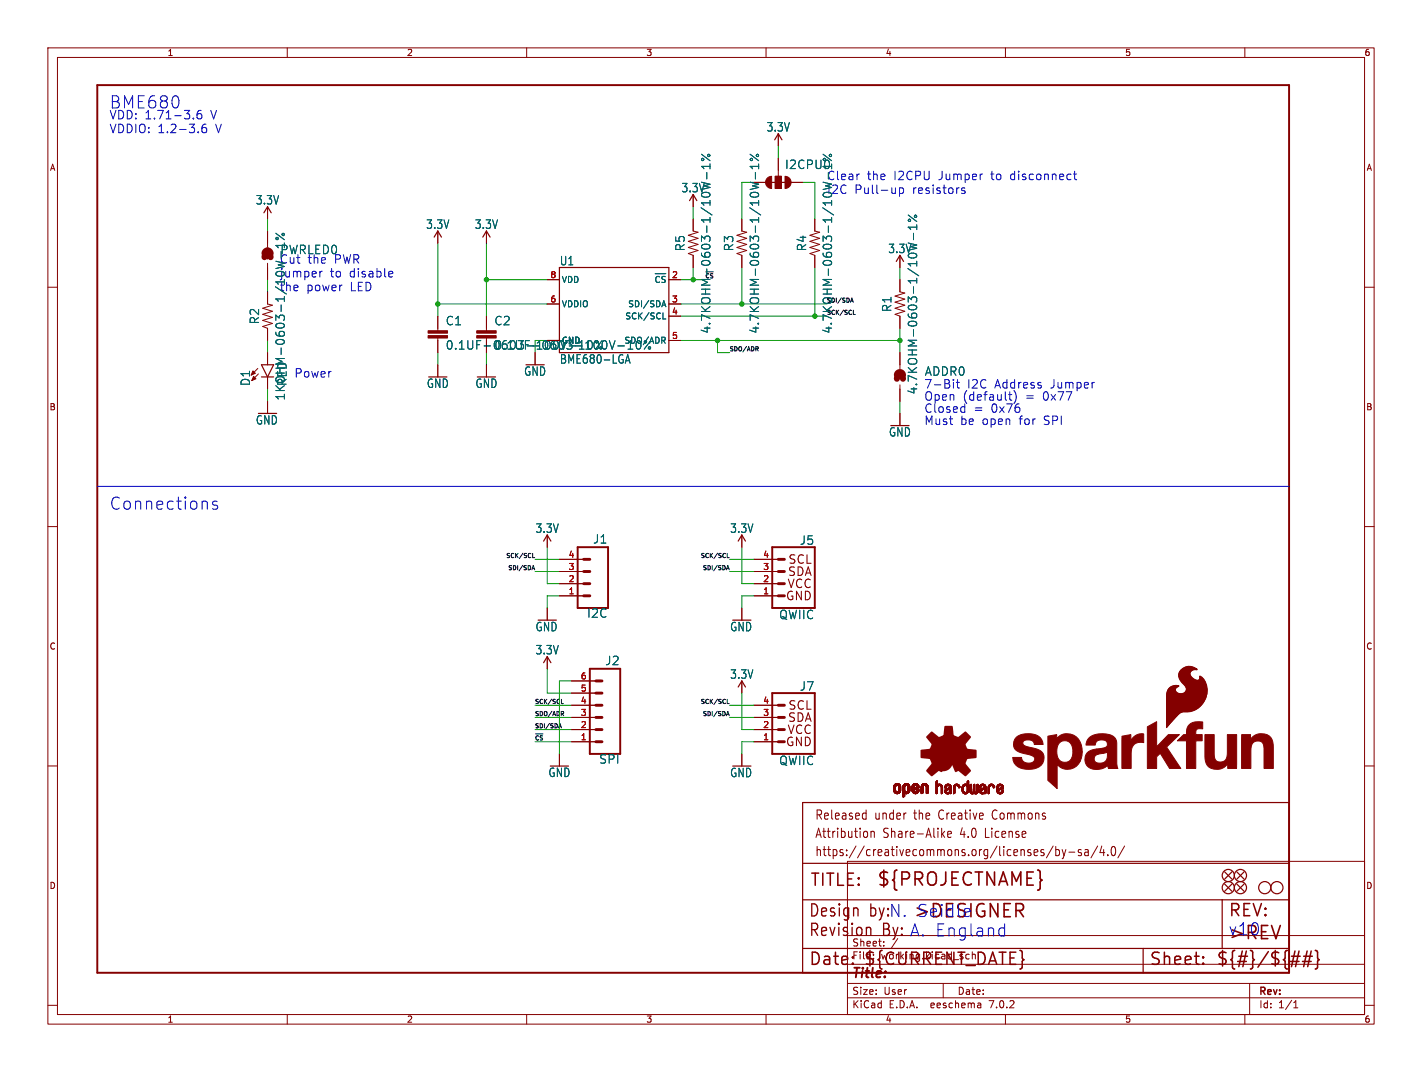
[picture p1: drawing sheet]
<svg xmlns="http://www.w3.org/2000/svg" width="297mm" height="224mm" viewBox="0 0 297 224" stroke-linecap="round" stroke-linejoin="round" font-family="sans-serif">
<defs><g id="words">
<g font-size="3.8" fill="#840000">
<text x="183.1" y="185.4">${PROJECTNAME}</text>
<text x="256.5" y="196.6">&gt;REV</text>
</g>
<g font-size="3.5" fill="#0000c2">
<text x="22.9" y="22.9">BME680</text>
<text x="22.9" y="106.7">Connections</text>
<text x="181.5" y="191.8">by:N. &gt;DESIGNER</text>
<text x="191.4" y="191.8">Seidle</text>
<text x="184.2" y="195.8">By: A. England</text>
<text x="256.5" y="195.6">v10</text>
</g>
<g font-size="3.5" fill="#840000">
<text x="169.2" y="185.4">TITLE:</text>
<text x="168.9" y="191.8">Design</text>
<text x="256.5" y="191.8">REV:</text>
<text x="168.9" y="195.8">Revision</text>
<text x="168.9" y="201.9">Date:</text>
<text x="180.3" y="201.9">${CURRENT_DATE}</text>
<text x="240" y="201.9">Sheet:</text>
<text x="254" y="201.9">${#}/${##}</text>
</g>
<text font-size="2.8" fill="#840000" x="178" y="204.7">Title:</text>
<g font-size="2.7" fill="#840000">
<text x="170.2" y="171.5">Released</text>
<text x="182.6" y="171.5">under</text>
<text x="190.9" y="171.5">the</text>
<text x="196.2" y="171.5">Creative</text>
<text x="207.6" y="171.5">Commons</text>
<text x="170.2" y="175.3">Attribution</text>
<text x="170.2" y="179.1">https://creativecommons.org/licenses/by-sa/4.0/</text>
<text x="184.4" y="175.3">Share-Alike</text>
<text x="200.6" y="175.3">4.0</text>
<text x="205.9" y="175.3">License</text>
</g>
<g font-size="2.5" fill="#0000c2">
<text x="22.9" y="25.1">VDD: 1.71-3.6</text>
<text x="22.9" y="27.9">VDDIO: 1.2-3.6</text>
<text x="43.9" y="25.1">V</text>
<text x="44.9" y="27.9">V</text>
<text x="178.4" y="40.6">Pull-up</text>
<text x="181" y="37.8">the</text>
<text x="186.6" y="37.8">I2CPU</text>
<text x="190.5" y="40.6">resistors</text>
<text x="195.9" y="37.8">Jumper</text>
<text x="206.9" y="37.8">to</text>
<text x="210.9" y="37.8">disconnect</text>
<text x="68.9" y="58.1">to</text>
<text x="72.9" y="58.1">disable</text>
<text x="63.9" y="61">power</text>
<text x="73" y="61">LED</text>
<text x="61.5" y="79">Power</text>
<text x="193" y="83.8">Open</text>
<text x="193" y="81.3">7-Bit</text>
<text x="201" y="83.8">(default)</text>
<text x="202" y="81.3">I2C</text>
<text x="207.7" y="81.3">Address</text>
<text x="214.1" y="83.8">=</text>
<text x="217.7" y="83.8">0x77</text>
<text x="219.3" y="81.3">Jumper</text>
<text x="193" y="86.4">Closed</text>
<text x="193" y="88.9">Must</text>
<text x="200.5" y="88.9">be</text>
<text x="203.3" y="86.4">=</text>
<text x="205" y="88.9">open</text>
<text x="206.9" y="86.4">0x76</text>
<text x="212.8" y="88.9">for</text>
<text x="217.9" y="88.9">SPI</text>
</g>
<g font-size="2.5" fill="#006464">
<text x="160.1" y="27.6">3.3V</text>
<text x="163.9" y="35.5">I2CPU0</text>
<text x="142.3" y="40.3">3.3V</text>
<text x="172.7" y="37.8">Clear</text>
<text x="172.7" y="40.6">I2C</text>
<text x="53.4" y="42.9">3.3V</text>
<text x="89" y="48">3.3V</text>
<text x="99.1" y="48">3.3V</text>
<text x="58.5" y="53.3">PWRLED0</text>
<text x="143.2" y="52.5" transform="rotate(-90 143.2 52.5)">R5</text>
<text x="153.3" y="52.5" transform="rotate(-90 153.3 52.5)">R3</text>
<text x="168.6" y="52.5" transform="rotate(-90 168.6 52.5)">R4</text>
<text x="185.5" y="53">3.3V</text>
<text x="58.4" y="55.2">Cut</text>
<text x="58.4" y="58.1">jumper</text>
<text x="64.2" y="55.2">the</text>
<text x="69.7" y="55.2">PWR</text>
<text x="116.9" y="55.6">U1</text>
<text x="58.4" y="61">the</text>
<text x="186.3" y="65.2" transform="rotate(-90 186.3 65.2)">R1</text>
<text x="54.3" y="67.8" transform="rotate(-90 54.3 67.8)">R2</text>
<text x="93.1" y="68.1">C1</text>
<text x="103.2" y="68.1">C2</text>
<text x="148.6" y="69.7" transform="rotate(-90 148.6 69.7)">4.7KOHM-0603-1/10W-1%</text>
<text x="158.7" y="69.7" transform="rotate(-90 158.7 69.7)">4.7KOHM-0603-1/10W-1%</text>
<text x="174" y="69.7" transform="rotate(-90 174 69.7)">4.7KOHM-0603-1/10W-1%</text>
<text x="93.1" y="73.2">0.1UF-0603-100V-10%</text>
<text x="116.9" y="76.1">BME680-LGA</text>
<text x="52.4" y="80.7" transform="rotate(-90 52.4 80.7)">D1</text>
<text x="59.7" y="83.7" transform="rotate(-90 59.7 83.7)">1KOHM-0603-1/10W-1%</text>
<text x="60" y="80.7" transform="rotate(-90 60 80.7)">RED</text>
<text x="89.1" y="81.2">GND</text>
<text x="99.3" y="81.2">GND</text>
<text x="109.4" y="78.7">GND</text>
<text x="191.7" y="82.4" transform="rotate(-90 191.7 82.4)">4.7KOHM-0603-1/10W-1%</text>
<text x="193.1" y="78.7">ADDR0</text>
<text x="53.4" y="88.9">GND</text>
<text x="185.6" y="91.4">GND</text>
<text x="111.8" y="111.5">3.3V</text>
<text x="123.8" y="113.7">J1</text>
<text x="152.5" y="111.5">3.3V</text>
<text x="167" y="114">J5</text>
<text x="122.6" y="129.2">I2C</text>
<text x="162.7" y="129.5">QWIIC</text>
<text x="111.8" y="132">GND</text>
<text x="111.8" y="136.9">3.3V</text>
<text x="152.4" y="132">GND</text>
<text x="126.4" y="139.1">J2</text>
<text x="152.5" y="141.9">3.3V</text>
<text x="167" y="144.4">J7</text>
<text x="125.1" y="159.7">SPI</text>
<text x="162.7" y="160">QWIIC</text>
<text x="114.5" y="162.5">GND</text>
<text x="152.4" y="162.5">GND</text>
</g>
<g font-size="2.5" fill="#840000">
<text x="103.2" y="73.2">0.1UF-0603-100V-10%</text>
<text x="164.6" y="118">SCL</text>
<text x="164.1" y="125.6">GND</text>
<text x="164.4" y="123.1">VCC</text>
<text x="164.5" y="120.5">SDA</text>
<text x="164.6" y="148.5">SCL</text>
<text x="164.4" y="153.6">VCC</text>
<text x="164.5" y="151">SDA</text>
<text x="164.1" y="156.1">GND</text>
</g>
<g font-size="2.1" fill="#840000">
<text x="178" y="197.9">Sheet:</text>
<text x="186.2" y="197.9">/</text>
<text x="178" y="200.6">File:</text>
<text x="184" y="200.6">working.kicad_sch</text>
<text x="178" y="208">Size:</text>
<text x="184.6" y="208">User</text>
<text x="200" y="208">Date:</text>
<text x="263" y="208.2">Rev:</text>
<text x="178" y="210.8">KiCad</text>
<text x="185.7" y="210.8">E.D.A.</text>
<text x="194.4" y="210.8">eeschema</text>
<text x="206.7" y="210.8">7.0.2</text>
<text x="263" y="210.8">Id:</text>
<text x="267" y="210.8">1/1</text>
</g>
<g font-size="1.8" fill="#840000">
<text x="35" y="11.8">1</text>
<text x="85" y="11.8">2</text>
<text x="135" y="11.8">3</text>
<text x="185" y="11.8">4</text>
<text x="235" y="11.8">5</text>
<text x="285" y="11.8">6</text>
<text x="10.4" y="35.8">A</text>
<text x="285.4" y="35.8">A</text>
<text x="10.3" y="85.8">B</text>
<text x="285.3" y="85.8">B</text>
<text x="10.3" y="135.8">C</text>
<text x="285.3" y="135.8">C</text>
<text x="10.3" y="185.8">D</text>
<text x="285.3" y="185.8">D</text>
<text x="35" y="213.8">1</text>
<text x="85" y="213.8">2</text>
<text x="135" y="213.8">3</text>
<text x="185" y="213.8">4</text>
<text x="235" y="213.8">5</text>
<text x="285" y="213.8">6</text>
</g>
<g font-size="1.8" fill="#a90000">
<text x="114.9" y="58.2">8</text>
<text x="140.3" y="58.2">2</text>
<text x="114.9" y="63.2">6</text>
<text x="140.3" y="63.2">3</text>
<text x="140.3" y="65.8">4</text>
<text x="140.3" y="70.9">5</text>
<text x="118.7" y="119.1">3</text>
<text x="118.7" y="116.6">4</text>
<text x="159.4" y="119.1">3</text>
<text x="159.4" y="116.6">4</text>
<text x="118.7" y="124.2">1</text>
<text x="118.7" y="121.7">2</text>
<text x="159.4" y="124.2">1</text>
<text x="159.4" y="121.7">2</text>
<text x="121.3" y="142">6</text>
<text x="121.3" y="149.6">3</text>
<text x="121.3" y="147.1">4</text>
<text x="121.3" y="144.5">5</text>
<text x="159.4" y="149.6">3</text>
<text x="159.4" y="147.1">4</text>
<text x="121.3" y="154.7">1</text>
<text x="121.3" y="152.1">2</text>
<text x="159.4" y="154.7">1</text>
<text x="159.4" y="152.1">2</text>
</g>
<g font-size="1.8" fill="#006464">
<text x="117.3" y="59.2">VDD</text>
<text x="136.6" y="59.9">~{CS}</text>
<text x="117.3" y="64.3">VDDIO</text>
<text x="131.1" y="64.3">SDI/SDA</text>
<text x="117.3" y="71.9">GND</text>
<text x="130.3" y="71.9">SDO/ADR</text>
<text x="130.5" y="66.9">SCK/SCL</text>
</g>
<g font-size="1.2" fill="#0f0f0f">
<text x="147.3" y="58.2">~{CS}</text>
<text x="172.7" y="65.8">SCK/SCL</text>
<text x="152.4" y="73.4">SDO/ADR</text>
<text x="105.5" y="116.6">SCK/SCL</text>
<text x="106" y="119.1">SDI/SDA</text>
<text x="146.2" y="116.6">SCK/SCL</text>
<text x="146.6" y="119.1">SDI/SDA</text>
<text x="111.8" y="149.6">SDO/ADR</text>
<text x="111.8" y="147.1">SCK/SCL</text>
<text x="146.2" y="147.1">SCK/SCL</text>
<text x="146.6" y="149.6">SDI/SDA</text>
<text x="111.8" y="154.7">~{CS}</text>
<text x="111.8" y="152.2">SDI/SDA</text>
</g>
<text font-size="1.2" fill="#006464" x="172.7" y="63.3">SDI/SDA</text>
</g></defs>
<g fill="none" stroke="#840000" stroke-width=".21">
<path d="M10 10h277v203.9h-277zM12 12h273v199.9h-273zM60 10v2M110 10v2M160 10v2M210 10v2M260 10v2M157.5 38.1h2.5M161.9 36.8h1.3v2.6h-1.3zM162.6 27.9v2.6M162.6 33v3.8M165.1 38.1h2.5"/>
<path d="M10 60h2M55.9 43.2v2.5M55.9 48.3v3.4M55.9 55v3.4M91.4 48.3v2.5M101.6 48.3v2.5M114.3 58.4h2.5M139.7 58.4h2.5M144.8 45.7v2.6l1 .2-2 .6 2 .7-2 .6 2 .7-2 .6 2 .6-2 .7 1 .3v2.6M144.8 40.6v2.6M154.9 45.7v2.6l1.1 .2-2.1 .6 2.1 .7-2.1 .6 2.1 .7-2.1 .6 2.1 .6-2.1 .7 1 .3v2.6M170.2 45.7v2.6l1 .2-2 .6 2 .7-2 .6 2 .7-2 .6 2 .6-2 .7 1 .3v2.6"/>
<path d="M188 53.3v2.6M188 58.4v2.6l1 .2-2.1 .6 2.1 .7-2.1 .6 2.1 .7-2.1 .6 2.1 .6-2.1 .7 1.1 .3v2.6M285 60h2M53.8 77l-1.3 1.4M54 78.1l-1.4 1.4M55.9 61v2.5l1 .3-2 .6 2 .6-2 .7 2 .6-2 .6 2 .7-2 .6 1 .4v2.5M55.9 73.7v2.5M55.9 78.7v2.6M91.4 66v3.1M91.4 70.6v3.1M91.4 76.2v2.5M101.6 66v3.1"/>
<path d="M101.6 76.2v2.5M111.8 73.7v2.5M114.3 63.5h2.5M139.7 63.5h2.5M139.7 66h2.5M139.7 71.1h2.5M188 73.7v3.4M55.9 83.8v2.6M188 80.4v3.4M188 86.4v2.5M10 110h2M114.3 111.8v2.5"/>
<path d="M116.8 119.4h5.1M116.8 116.8h5.1M154.9 111.8v2.5M157.5 119.4h5.1M157.5 116.8h5.1M285 110h2M114.3 127v2.5M114.3 137.2v2.5M116.8 124.5h5.1M116.8 121.9h5.1M154.9 127v2.5M157.5 124.5h5.1"/>
<path d="M157.5 121.9h5.1M10 160h2M116.8 157.5v2.5M119.4 154.9h5.1M119.4 152.4h5.1M119.4 149.9h5.1M119.4 147.3h5.1M119.4 144.8h5.1M119.4 142.2h5.1M154.9 142.2v2.6M154.9 157.5v2.5M157.5 154.9h5.1"/>
<path d="M157.5 152.4h5.1M157.5 149.9h5.1M157.5 147.3h5.1M285 160h2M177 179.9h108v32h-108zM180.4 169.8l.5 .1M180.9 169.2v1.9M180.9 171l-.5 .1M181.9 173.6v1.3M181.9 173.8l.2-.2 .4 .1 .1 1.2M196.8 174.2l.5 .7M197.3 173.6l-.6 .8"/>
<path d="M197.9 174.3l.8-.2-.1-.4-.4-.1-.3 .3 .1 .9h.6M220 176.7l-1.4 2.5M220.5 176.8v1.9M220.5 177.5h.5l.3 .3-.2 .8h-.6M221.8 177.5l.4 1.2M222.2 178.7l-.1 .5-.3 .2M222.6 177.5l-.4 1.2M223.2 178h1.3M225.8 177.5h-.4l-.2 .2 .1 .3 .5 .2v.4h-.6M226.6 177.5h.6l.1 1.2M227.3 177.9l-.5 .1a.4 .4 0 0 0-.3 .4 .4 .4 0 0 0 .3 .3l.5-.1M229.3 176.7l-1.4 2.5"/>
<path d="M230.1 176.7l-.4 1.4h1M230.5 177.5v1.2M231.4 178.6v.1M232.3 176.9l.3-.1a1.34 1.34 0 0 1 0 1.9h-.1a1.44 1.44 0 0 1-.2-1.8zM234.9 176.7l-1.4 2.5M177 195.4h108M10 210h2M60 211.9v2M110 211.9v2M160 211.9v2M177 208.4h108M177 205.4h108"/>
<path d="M177 201.4h108M197 205.4v3M204.6 209.5l.3 .2v.8M204.9 210.4l-.5 .1M204.9 209.9h-.5M210 211.9v2M260 211.9v2M261 205.4v6.5M270.2 210.5h.9M270.2 209.4l.4-.4v1.5M285 210h2"/>
</g>
<g fill="none" stroke="#006464" stroke-width=".21">
<path d="M146.5 38.1l1.8 .4-1.3 .3 1.3 .4-1.8 .4M146.5 32.2l1.8 1.4M147.6 36v1.4M148.3 34.2v1.1M148.3 34.8h-1.8l.5 .5M156.7 38.1l1.8 .4-1.3 .3 1.3 .4-1.8 .4M156.7 32.2l1.8 1.4M157.8 36v1.4M158.5 34.8h-1.8l.5 .5M158.5 34.2v1.1M171.9 34.8h1.8M171.9 38.1l1.8 .4"/>
<path d="M171.9 32.2l1.8 1.4M173.7 39.2l-1.8 .4M173.7 34.2v1.1M57.6 54.6l1.8 .4M57.6 48.7l1.8 1.4M59.4 51.3h-1.8l.3 .1M136.8 57.2h2.3M137.7 57.9l-.3-.2-.4 .3M139 57.8l-.5-.1-.3 .3M189.7 50.8l1.8 .4-1.3 .3 1.3 .4-1.8 .4M189.7 44.9l1.8 1.4M190.8 48.7v1.4"/>
<path d="M191.5 46.9v1.1M191.5 47.5h-1.8l.5 .5M129 72.3h1.4M130.6 75.9l.5-1.8 .5 1.8M130.7 75.4h.8M131.2 72.9h1M131.7 71.2v1.7M132.9 72.6l.4 .3h.3l.2-.3M135.5 72.5l-.1 .2 .3 .2 .2-.2-.1-.2M135.9 71.2l-1.3 1.7M138.3 63.7h.6M138.5 66.6h.6"/>
<path d="M138.5 71.1l.4 .6M138.6 62.8l.5 1.3M138.9 70.6v.4"/>
<circle cx="146.8" cy="33.3" r=".25"/>
<circle cx="148" cy="32.5" r=".25"/>
<circle cx="156.9" cy="33.3" r=".25"/>
<circle cx="158.2" cy="32.5" r=".25"/>
<circle cx="173.4" cy="32.5" r=".25"/>
<circle cx="57.9" cy="49.8" r=".25"/>
<circle cx="59.1" cy="49" r=".25"/>
<circle cx="190" cy="46" r=".25"/>
<circle cx="191.2" cy="45.2" r=".25"/>
</g>
<g fill="none" stroke="#840000" stroke-width=".25">
<path d="M160.8 38.1h3.8M161.8 29.2l.8-1.3 .7 1.3M55.1 44.5l.8-1.3 .7 1.3M55.9 52.3v1.8M90.7 49.5l.7-1.2 .8 1.2M100.8 49.5l.8-1.2 .8 1.2M116.8 55.9h22.9v17.8h-22.9zM144 41.9l.8-1.3 .7 1.3M187.2 54.6l.8-1.3 .7 1.3M54.6 78.7h2.5M54.6 76.2h2.5l-1.2 2.5zM113.5 113l.8-1.2 .8 1.2"/>
<path d="M154.2 113l.7-1.2 .8 1.2M113.5 138.4l.8-1.2 .8 1.2M154.2 143.5l.7-1.3 .8 1.3M167.6 198.1h101.6v-30.5h-101.6v35.6h101.6M167.6 180.3h101.6M167.6 188h101.6M238.8 198.1v5.1M255.3 188v10.1M255.8 184.7l1.5 1.5M255.8 182.1l1.5 1.5M257.3 184.7l-1.5 1.5M257.3 182.1l-1.5 1.5"/>
<path d="M258.3 184.7l1.5 1.5M258.3 182.1l1.5 1.5M259.8 182.1l-1.5 1.5M259.8 184.7l-1.5 1.5"/>
<circle cx="256.5" cy="182.9" r="1.27"/>
<circle cx="256.5" cy="185.4" r="1.27"/>
<circle cx="259.1" cy="185.4" r="1.27"/>
<circle cx="259.1" cy="182.9" r="1.27"/>
<circle cx="264.2" cy="185.4" r="1.27"/>
<circle cx="266.7" cy="185.4" r="1.27"/>
</g>
<path d="M55.2 53.7l.2-.4 .5-.2 .4 .2 .2 .4M55.2 53l.2-.5 .5-.2 .4 .2 .2 .5M187.3 79.1l.2-.4 .5-.2 .4 .2 .2 .4M187.3 78.4l.2-.5 .5-.2 .4 .2 .2 .5" fill="none" stroke="#840000" stroke-width="1.3"/>
<g fill="#840000" stroke="#840000" stroke-width=".21">
<path d="M52.8 77.5l.5 .5-.8 .4z"/>
<path d="M53 78.6l.5 .5-.9 .4z"/>
<path d="M186.7 165.1h.3z"/>
<path d="M186.7 165l.3 .1z"/>
<path d="M186.7 165h.3z"/>
<path d="M186.7 164.9l.3 .1z"/>
<path d="M186.7 164.9h.3z"/>
<path d="M186.7 164.8l.3 .1z"/>
<path d="M186.7 164.8h.3z"/>
<path d="M186.7 164.7l.3 .1z"/>
<path d="M186.7 164.7h.3z"/>
<path d="M186.7 164.6l.3 .1z"/>
<path d="M186.7 164.6h.3z"/>
<path d="M186.7 164.5l.3 .1z"/>
<path d="M186.7 164.5h.3z"/>
<path d="M186.7 164.4l.3 .1z"/>
<path d="M186.7 164.4h.3z"/>
<path d="M186.7 164.3l.3 .1z"/>
<path d="M186.7 165.2h.4z"/>
<path d="M186.7 165.1l.4 .1z"/>
<path d="M186.7 165.1h.4z"/>
<path d="M186.7 164.3h.4z"/>
<path d="M186.7 165.3h.4z"/>
<path d="M186.7 165.2l.4 .1z"/>
<path d="M186.7 164.2l.4 .1z"/>
<path d="M186.7 164.2h.4z"/>
<path d="M186.7 165.3h.5z"/>
<path d="M186.7 164.1l.5 .1z"/>
<path d="M186.7 164.1h.5z"/>
<path d="M186.7 165.4h.6z"/>
<path d="M186.7 165.3l.5 .1z"/>
<path d="M186.7 164.1h.6z"/>
<path d="M186.7 165.4h1.3z"/>
<path d="M186.7 164l1.3 .1z"/>
<path d="M186.8 165.4h1.2z"/>
<path d="M186.8 164h1.2z"/>
<path d="M186.8 165.5h1.2z"/>
<path d="M186.8 165.4l1.2 .1z"/>
<path d="M186.8 163.9l1.2 .1z"/>
<path d="M186.8 163.9h1.2z"/>
<path d="M186.8 165.5l1.2 .1z"/>
<path d="M186.8 165.6h1.1z"/>
<path d="M186.8 163.9h1.1z"/>
<path d="M186.9 165.6h1z"/>
<path d="M186.9 163.9h1z"/>
<path d="M186.9 163.8l1 .1z"/>
<path d="M186.9 163.8h1z"/>
<path d="M186.9 165.6l1 .1z"/>
<path d="M187 165.7h.8z"/>
<path d="M187 163.8h.8z"/>
<path d="M187 163.7l.8 .1z"/>
<path d="M187 163.7h.7z"/>
<path d="M187.1 165.7h.6z"/>
<path d="M187.1 163.7h.6z"/>
<path d="M187.1 165.7l.5 .1z"/>
<path d="M187.1 163.7h.5z"/>
<path d="M187.2 163.7h.4z"/>
<path d="M187.2 165.8h.4z"/>
<path d="M187.2 163.7h.3z"/>
<path d="M187.3 165.8h.2z"/>
<path d="M187.3 163.7h.2z"/>
<path d="M187.4 164.1h.6z"/>
<path d="M187.5 165.4h.5z"/>
<path d="M187.5 164.1h.5z"/>
<path d="M187.5 165.4h.6z"/>
<path d="M187.5 164.1h.6z"/>
<path d="M187.5 165.3l.6 .1z"/>
<path d="M187.6 164.1h.5z"/>
<path d="M187.6 165.3h.5z"/>
<path d="M187.6 164.1l.5 .1z"/>
<path d="M187.6 164.2h.5z"/>
<path d="M187.7 164.2h.4z"/>
<path d="M187.7 165.2l.4 .1z"/>
<path d="M187.7 165.2h.4z"/>
<path d="M187.7 164.3h.4z"/>
<path d="M187.7 164.2l.4 .1z"/>
<path d="M187.7 165.1l.4 .1z"/>
<path d="M187.7 165.1h.4z"/>
<path d="M187.7 165l.4 .1z"/>
<path d="M187.7 165h.4z"/>
<path d="M187.7 164.9l.4 .1z"/>
<path d="M187.7 164.9h.4z"/>
<path d="M187.7 164.8l.4 .1z"/>
<path d="M187.7 164.8h.4z"/>
<path d="M187.7 164.7l.4 .1z"/>
<path d="M187.7 164.7h.4z"/>
<path d="M187.7 164.6l.4 .1z"/>
<path d="M187.7 164.6h.4z"/>
<path d="M187.7 164.5l.4 .1z"/>
<path d="M187.7 164.5h.4z"/>
<path d="M187.7 164.4l.4 .1z"/>
<path d="M187.7 164.4h.4z"/>
<path d="M187.7 164.3l.4 .1z"/>
<path d="M188.6 166.4h.2z"/>
<path d="M188.6 166.4h.3z"/>
<path d="M188.6 166.3l.3 .1z"/>
<path d="M188.6 166.3h.4z"/>
<path d="M188.6 166.2l.4 .1z"/>
<path d="M188.6 166.2h.4z"/>
<path d="M188.6 166.1l.4 .1z"/>
<path d="M188.6 166.1h.4z"/>
<path d="M188.6 166l.4 .1z"/>
<path d="M188.6 166h.4z"/>
<path d="M188.6 165.9l.4 .1z"/>
<path d="M188.6 165.9h.4z"/>
<path d="M188.6 165.8l.4 .1z"/>
<path d="M188.6 165.8h.4z"/>
<path d="M188.6 165.7l.4 .1z"/>
<path d="M188.6 165.7h1z"/>
<path d="M188.6 165.7h1.1z"/>
<path d="M188.6 165.6l1.2 .1z"/>
<path d="M188.6 165.6h1.2z"/>
<path d="M188.6 165.6h1.3z"/>
<path d="M188.6 165.5l1.3 .1z"/>
<path d="M188.6 165.5h1.3z"/>
<path d="M188.6 165.4l1.3 .1z"/>
<path d="M188.6 165.4h1.3z"/>
<path d="M188.6 165.4h1.4z"/>
<path d="M188.6 165.4h.6z"/>
<path d="M188.6 165.3l.5 .1z"/>
<path d="M188.6 165.3h.5z"/>
<path d="M188.6 165.3h.4z"/>
<path d="M188.6 165.2l.4 .1z"/>
<path d="M188.6 165.2h.4z"/>
<path d="M188.6 165.1l.4 .1z"/>
<path d="M188.6 165.1h.4z"/>
<path d="M188.6 165l.4 .1z"/>
<path d="M188.6 165h.4z"/>
<path d="M188.6 164.9l.4 .1z"/>
<path d="M188.6 164.9h.4z"/>
<path d="M188.6 164.8l.4 .1z"/>
<path d="M188.6 164.8h.4z"/>
<path d="M188.6 164.7l.4 .1z"/>
<path d="M188.6 164.7h.4z"/>
<path d="M188.6 164.6l.4 .1z"/>
<path d="M188.6 164.6h.4z"/>
<path d="M188.6 164.5l.4 .1z"/>
<path d="M188.6 164.5h.4z"/>
<path d="M188.6 164.4l.4 .1z"/>
<path d="M188.6 164.4h.4z"/>
<path d="M188.6 164.3l.4 .1z"/>
<path d="M188.6 164.3h.4z"/>
<path d="M188.6 164.2l.4 .1z"/>
<path d="M188.6 166.5h.1z"/>
<path d="M188.6 166.4l.2 .1z"/>
<path d="M188.6 164.2h.4z"/>
<path d="M188.6 164.2h.5z"/>
<path d="M188.6 164.1l.5 .1z"/>
<path d="M188.6 164.1h.5z"/>
<path d="M188.6 164.1h.6z"/>
<path d="M188.7 164.1h.5z"/>
<path d="M188.7 164l1.3 .1z"/>
<path d="M188.7 164h1.2z"/>
<path d="M188.7 163.9l1.2 .1z"/>
<path d="M188.7 163.9h1.2z"/>
<path d="M188.7 163.9h1.1z"/>
<path d="M188.8 163.9h1z"/>
<path d="M188.8 163.8l1 .1z"/>
<path d="M188.8 163.8h1z"/>
<path d="M188.9 163.8h.9z"/>
<path d="M188.9 163.8h.8z"/>
<path d="M188.9 163.7l.8 .1z"/>
<path d="M189 163.7h.6z"/>
<path d="M189 165.7l.6 .1z"/>
<path d="M189.1 163.7h.5z"/>
<path d="M189.1 165.8h.4z"/>
<path d="M189.1 163.7h.4z"/>
<path d="M189.2 165.8h.2z"/>
<path d="M189.2 163.7h.2z"/>
<path d="M189.4 164.1h.6z"/>
<path d="M189.4 165.4h.6z"/>
<path d="M189.5 165.4h.5z"/>
<path d="M189.5 164.1h.5z"/>
<path d="M189.5 165.3l.5 .1z"/>
<path d="M189.5 165.3h.5z"/>
<path d="M189.5 164.1l.5 .1z"/>
<path d="M189.6 165.3h.4z"/>
<path d="M189.6 164.2h.4z"/>
<path d="M189.6 165.2l.4 .1z"/>
<path d="M189.6 165.2h.4z"/>
<path d="M189.6 164.3h.4z"/>
<path d="M189.6 164.2l.4 .1z"/>
<path d="M189.6 165.1l.4 .1z"/>
<path d="M189.6 165.1h.4z"/>
<path d="M189.6 164.4h.4z"/>
<path d="M189.6 164.3l.4 .1z"/>
<path d="M189.7 165.1h.3z"/>
<path d="M189.7 165l.3 .1z"/>
<path d="M189.7 165h.3z"/>
<path d="M189.7 164.9l.3 .1z"/>
<path d="M189.7 164.9h.3z"/>
<path d="M189.7 164.8l.3 .1z"/>
<path d="M189.7 164.8h.3z"/>
<path d="M189.7 164.7l.3 .1z"/>
<path d="M189.7 164.7h.3z"/>
<path d="M189.7 164.6l.3 .1z"/>
<path d="M189.7 164.6h.3z"/>
<path d="M189.7 164.5l.3 .1z"/>
<path d="M189.7 164.5h.3z"/>
<path d="M189.7 164.4l.3 .1z"/>
<path d="M189.7 164.4h.3z"/>
<path d="M190.5 165.2h.4z"/>
<path d="M190.5 165.1l.4 .1z"/>
<path d="M190.5 165.1h.4z"/>
<path d="M190.5 165l.5 .1z"/>
<path d="M190.5 165h.5z"/>
<path d="M190.5 165h.6z"/>
<path d="M190.5 165h.7z"/>
<path d="M190.5 164.9l.7 .1z"/>
<path d="M190.5 164.9h.7z"/>
<path d="M190.5 164.9h.8z"/>
<path d="M190.5 164.9h.9z"/>
<path d="M190.5 164.8l.9 .1z"/>
<path d="M190.5 164.8h.9z"/>
<path d="M190.5 164.8h1z"/>
<path d="M190.5 164.8h1.1z"/>
<path d="M190.5 164.7l1.1 .1z"/>
<path d="M190.5 164.7h1.1z"/>
<path d="M190.5 164.7h1.2z"/>
<path d="M190.5 164.7h1.3z"/>
<path d="M190.5 164.6l1.3 .1z"/>
<path d="M190.5 164.6h1.4z"/>
<path d="M190.5 164.6h.4z"/>
<path d="M190.5 164.5l.4 .1z"/>
<path d="M190.5 164.5h.3z"/>
<path d="M190.5 164.4l.3 .1z"/>
<path d="M190.5 164.4h.3z"/>
<path d="M190.5 164.4h.4z"/>
<path d="M190.5 164.3l.4 .1z"/>
<path d="M190.5 164.3h.4z"/>
<path d="M190.5 164.2l.4 .1z"/>
<path d="M190.5 165.3h.5z"/>
<path d="M190.5 165.3h.4z"/>
<path d="M190.5 165.2l.4 .1z"/>
<path d="M190.5 164.2h.4z"/>
<path d="M190.5 164.2h.5z"/>
<path d="M190.5 164.1l.5 .1z"/>
<path d="M190.5 164.1h.5z"/>
<path d="M190.5 165.3l.6 .1z"/>
<path d="M190.5 164.1h.6z"/>
<path d="M190.5 165.4h.6z"/>
<path d="M190.6 165.4h.5z"/>
<path d="M190.6 164.1h.5z"/>
<path d="M190.6 165.4h1.3z"/>
<path d="M190.6 164.1h.6z"/>
<path d="M190.6 165.4h1.2z"/>
<path d="M190.6 164l1.3 .1z"/>
<path d="M190.6 164h1.3z"/>
<path d="M190.6 165.5h1.2z"/>
<path d="M190.6 165.4l1.2 .1z"/>
<path d="M190.6 164h1.2z"/>
<path d="M190.6 163.9l1.2 .1z"/>
<path d="M190.7 165.5l1.1 .1z"/>
<path d="M190.7 163.9h1.1z"/>
<path d="M190.7 165.6h1.1z"/>
<path d="M190.7 165.6h1z"/>
<path d="M190.7 163.9h1z"/>
<path d="M190.7 163.8l1 .1z"/>
<path d="M190.7 163.8h1z"/>
<path d="M190.8 165.6l.9 .1z"/>
<path d="M190.8 163.8h.9z"/>
<path d="M190.8 165.7h.8z"/>
<path d="M190.8 163.8h.8z"/>
<path d="M190.8 163.7l.8 .1z"/>
<path d="M190.9 163.7h.7z"/>
<path d="M190.9 165.7h.7z"/>
<path d="M190.9 163.7h.6z"/>
<path d="M190.9 165.7h.6z"/>
<path d="M191 163.7h.5z"/>
<path d="M191 165.7l.5 .1z"/>
<path d="M191 164.6h.9z"/>
<path d="M191 163.7h.4z"/>
<path d="M191 165.8h.4z"/>
<path d="M191.1 165.8h.3z"/>
<path d="M191.1 165.8h.2z"/>
<path d="M191.1 164.6h.8z"/>
<path d="M191.1 163.7h.3z"/>
<path d="M191.1 164.5l.8 .1z"/>
<path d="M191.1 163.7h.2z"/>
<path d="M191.1 164.5h.8z"/>
<path d="M191.2 164.5h.7z"/>
<path d="M191.3 164.5h.6z"/>
<path d="M191.3 164.1h.6z"/>
<path d="M191.3 165.4h.6z"/>
<path d="M191.3 164.4l.6 .1z"/>
<path d="M191.3 164.4h.6z"/>
<path d="M191.4 164.4h.5z"/>
<path d="M191.4 164.1h.5z"/>
<path d="M191.4 165.4h.5z"/>
<path d="M191.4 165.3l.5 .1z"/>
<path d="M191.4 165.3h.5z"/>
<path d="M191.4 164.1l.5 .1z"/>
<path d="M191.4 164.2h.5z"/>
<path d="M191.5 165.3h.4z"/>
<path d="M191.5 164.2h.4z"/>
<path d="M191.5 164.4h.4z"/>
<path d="M191.5 165.2l.4 .1z"/>
<path d="M191.5 165.2h.4z"/>
<path d="M191.5 164.3l.4 .1z"/>
<path d="M191.5 164.3h.4z"/>
<path d="M191.5 164.2l.4 .1z"/>
<path d="M191.5 165.1l.4 .1z"/>
<path d="M191.5 165.1h.4z"/>
<path d="M191.6 165.1h.3z"/>
<path d="M191.6 165l.3 .1z"/>
<path d="M191.6 165h.3z"/>
<path d="M191.7 165h.2z"/>
<path d="M191.7 164.9l.2 .1z"/>
<path d="M191.7 164.9h.2z"/>
<path d="M191.8 164.9h.1z"/>
<path d="M192.4 165.7h.3z"/>
<path d="M192.4 165.7h.4z"/>
<path d="M192.4 165.6l.4 .1z"/>
<path d="M192.4 165.6h.4z"/>
<path d="M192.4 165.5l.4 .1z"/>
<path d="M192.4 165.5h.4z"/>
<path d="M192.4 165.4l.4 .1z"/>
<path d="M192.4 165.4h.4z"/>
<path d="M192.4 165.3l.4 .1z"/>
<path d="M192.4 165.3h.4z"/>
<path d="M192.4 165.2l.4 .1z"/>
<path d="M192.4 165.2h.4z"/>
<path d="M192.4 165.1l.4 .1z"/>
<path d="M192.4 165.1h.4z"/>
<path d="M192.4 165l.4 .1z"/>
<path d="M192.4 165h.4z"/>
<path d="M192.4 164.9l.4 .1z"/>
<path d="M192.4 164.9h.4z"/>
<path d="M192.4 164.8l.4 .1z"/>
<path d="M192.4 164.8h.4z"/>
<path d="M192.4 164.7l.4 .1z"/>
<path d="M192.4 164.7h.4z"/>
<path d="M192.4 164.6l.4 .1z"/>
<path d="M192.4 164.6h.4z"/>
<path d="M192.4 164.5l.4 .1z"/>
<path d="M192.4 164.5h.4z"/>
<path d="M192.4 164.4l.4 .1z"/>
<path d="M192.4 164.4h.4z"/>
<path d="M192.4 164.3l.4 .1z"/>
<path d="M192.4 164.3h.4z"/>
<path d="M192.4 165.7h.2z"/>
<path d="M192.4 164.2l.4 .1z"/>
<path d="M192.4 165.7l.2 .1z"/>
<path d="M192.4 164.2h.4z"/>
<path d="M192.4 164.2h.5z"/>
<path d="M192.4 164.1l.5 .1z"/>
<path d="M192.4 164.1h.5z"/>
<path d="M192.4 164.1h.6z"/>
<path d="M192.5 164.1h.5z"/>
<path d="M192.5 164.1h.6z"/>
<path d="M192.5 164l1.3 .1z"/>
<path d="M192.5 164h1.3z"/>
<path d="M192.5 164h1.2z"/>
<path d="M192.5 163.9l1.2 .1z"/>
<path d="M192.6 163.9h1.1z"/>
<path d="M192.6 163.9h1z"/>
<path d="M192.6 163.8l1 .1z"/>
<path d="M192.6 163.8h1z"/>
<path d="M192.7 163.8h.9z"/>
<path d="M192.7 163.8h.8z"/>
<path d="M192.8 163.7l.7 .1z"/>
<path d="M192.8 163.7h.7z"/>
<path d="M192.8 163.7h.6z"/>
<path d="M192.9 163.7h.5z"/>
<path d="M192.9 163.7h.4z"/>
<path d="M193 163.7h.3z"/>
<path d="M193 163.7h.2z"/>
<path d="M193.2 164.1h.6z"/>
<path d="M193.3 164.1h.5z"/>
<path d="M193.4 164.1l.4 .1z"/>
<path d="M193.4 164.2h.4z"/>
<path d="M193.4 164.2l.5 .1z"/>
<path d="M193.5 164.3h.4z"/>
<path d="M193.5 165.7h.2z"/>
<path d="M193.5 165.7h.3z"/>
<path d="M193.5 165.6l.4 .1z"/>
<path d="M193.5 165.6h.4z"/>
<path d="M193.5 165.5l.4 .1z"/>
<path d="M193.5 165.5h.4z"/>
<path d="M193.5 165.4l.4 .1z"/>
<path d="M193.5 165.4h.4z"/>
<path d="M193.5 165.3l.4 .1z"/>
<path d="M193.5 165.3h.4z"/>
<path d="M193.5 165.2l.4 .1z"/>
<path d="M193.5 165.2h.4z"/>
<path d="M193.5 165.1l.4 .1z"/>
<path d="M193.5 165.1h.4z"/>
<path d="M193.5 165l.4 .1z"/>
<path d="M193.5 165h.4z"/>
<path d="M193.5 164.9l.4 .1z"/>
<path d="M193.5 164.9h.4z"/>
<path d="M193.5 164.8l.4 .1z"/>
<path d="M193.5 164.8h.4z"/>
<path d="M193.5 164.7l.4 .1z"/>
<path d="M193.5 164.7h.4z"/>
<path d="M193.5 164.6l.4 .1z"/>
<path d="M193.5 164.6h.4z"/>
<path d="M193.5 164.5l.4 .1z"/>
<path d="M193.5 164.5h.4z"/>
<path d="M193.5 164.4l.4 .1z"/>
<path d="M193.5 164.4h.4z"/>
<path d="M193.5 164.3l.4 .1z"/>
<path d="M193.5 165.7l.2 .1z"/>
<path d="M195.5 165.8h.2z"/>
<path d="M195.5 165.7l.2 .1z"/>
<path d="M195.5 163.3h.3z"/>
<path d="M195.5 165.8h.1z"/>
<path d="M195.5 165.7h.2z"/>
<path d="M195.5 165.7h.3z"/>
<path d="M195.5 165.6l.3 .1z"/>
<path d="M195.5 165.6h.3z"/>
<path d="M195.5 165.5l.3 .1z"/>
<path d="M195.5 165.5h.3z"/>
<path d="M195.5 165.4l.3 .1z"/>
<path d="M195.5 165.4h.3z"/>
<path d="M195.5 165.3l.3 .1z"/>
<path d="M195.5 165.3h.3z"/>
<path d="M195.5 165.2l.3 .1z"/>
<path d="M195.5 165.2h.3z"/>
<path d="M195.5 165.1l.3 .1z"/>
<path d="M195.5 165.1h.3z"/>
<path d="M195.5 165l.3 .1z"/>
<path d="M195.5 165h.3z"/>
<path d="M195.5 164.9l.3 .1z"/>
<path d="M195.5 164.9h.3z"/>
<path d="M195.5 164.8l.3 .1z"/>
<path d="M195.5 164.8h.3z"/>
<path d="M195.5 164.7l.3 .1z"/>
<path d="M195.5 164.7h.3z"/>
<path d="M195.5 164.6l.3 .1z"/>
<path d="M195.5 164.6h.3z"/>
<path d="M195.5 164.5l.3 .1z"/>
<path d="M195.5 164.5h.3z"/>
<path d="M195.5 164.4l.3 .1z"/>
<path d="M195.5 164.4h.3z"/>
<path d="M195.5 164.3l.3 .1z"/>
<path d="M195.5 164.3h.3z"/>
<path d="M195.5 164.3h.4z"/>
<path d="M195.5 164.2l.4 .1z"/>
<path d="M195.5 164.2h.4z"/>
<path d="M195.5 164.2h.5z"/>
<path d="M195.5 164.1l.5 .1z"/>
<path d="M195.5 164.1h.5z"/>
<path d="M195.5 164.1h.6z"/>
<path d="M195.5 164.1h.7z"/>
<path d="M195.5 164.1h1.2z"/>
<path d="M195.5 164l1.2 .1z"/>
<path d="M195.5 164h1.2z"/>
<path d="M195.5 164h1.1z"/>
<path d="M195.5 163.9l1.1 .1z"/>
<path d="M195.5 163.9h1.1z"/>
<path d="M195.5 163.9h1z"/>
<path d="M195.5 163.9h.3z"/>
<path d="M195.5 163.8l.3 .1z"/>
<path d="M195.5 163.8h.3z"/>
<path d="M195.5 163.7l.3 .1z"/>
<path d="M195.5 163.7h.3z"/>
<path d="M195.5 163.6l.3 .1z"/>
<path d="M195.5 163.6h.3z"/>
<path d="M195.5 163.5l.3 .1z"/>
<path d="M195.5 163.5h.3z"/>
<path d="M195.5 163.4l.3 .1z"/>
<path d="M195.5 163.4h.3z"/>
<path d="M195.5 163.3l.3 .1z"/>
<path d="M195.5 163.2l.3 .1z"/>
<path d="M195.5 163.2h.3z"/>
<path d="M195.6 163.2h.2z"/>
<path d="M195.6 163.1l.2 .1z"/>
<path d="M195.9 163.9h.6z"/>
<path d="M195.9 163.8l.6 .1z"/>
<path d="M196 163.8h.4z"/>
<path d="M196.2 164.1h.6z"/>
<path d="M196.3 164.1h.5z"/>
<path d="M196.4 164.1h.4z"/>
<path d="M196.4 164.1l.4 .1z"/>
<path d="M196.4 164.2h.4z"/>
<path d="M196.5 164.2h.3z"/>
<path d="M196.5 164.3h.3z"/>
<path d="M196.5 164.2l.3 .1z"/>
<path d="M196.5 164.3h.4z"/>
<path d="M196.6 164.3h.3z"/>
<path d="M196.6 164.4h.3z"/>
<path d="M196.6 164.3l.3 .1z"/>
<path d="M196.6 164.5h.3z"/>
<path d="M196.6 164.4l.3 .1z"/>
<path d="M196.6 165.8h.1z"/>
<path d="M196.6 165.7l.2 .1z"/>
<path d="M196.6 165.7h.2z"/>
<path d="M196.6 165.7h.3z"/>
<path d="M196.6 165.6l.3 .1z"/>
<path d="M196.6 165.6h.3z"/>
<path d="M196.6 165.5l.3 .1z"/>
<path d="M196.6 165.5h.3z"/>
<path d="M196.6 165.4l.3 .1z"/>
<path d="M196.6 165.4h.3z"/>
<path d="M196.6 165.3l.3 .1z"/>
<path d="M196.6 165.3h.3z"/>
<path d="M196.6 165.2l.3 .1z"/>
<path d="M196.6 165.2h.3z"/>
<path d="M196.6 165.1l.3 .1z"/>
<path d="M196.6 165.1h.3z"/>
<path d="M196.6 165l.3 .1z"/>
<path d="M196.6 165h.3z"/>
<path d="M196.6 164.9l.3 .1z"/>
<path d="M196.6 164.9h.3z"/>
<path d="M196.6 164.8l.3 .1z"/>
<path d="M196.6 164.8h.3z"/>
<path d="M196.6 164.7l.3 .1z"/>
<path d="M196.6 164.7h.3z"/>
<path d="M196.6 164.6l.3 .1z"/>
<path d="M196.6 164.6h.3z"/>
<path d="M196.6 164.5l.3 .1z"/>
<path d="M197.3 165.4h.3z"/>
<path d="M197.3 165.3l.3 .1z"/>
<path d="M197.3 165.3h.3z"/>
<path d="M197.3 165.2l.3 .1z"/>
<path d="M197.3 165.2h.3z"/>
<path d="M197.3 164.6h.2z"/>
<path d="M197.3 164.5l.2 .1z"/>
<path d="M197.3 164.5h.3z"/>
<path d="M197.3 164.4l.3 .1z"/>
<path d="M197.3 164.4h.3z"/>
<path d="M197.3 165.4h.4z"/>
<path d="M197.3 165.2h.4z"/>
<path d="M197.3 165.1l.4 .1z"/>
<path d="M197.3 165.1h.4z"/>
<path d="M197.4 165.5h.3z"/>
<path d="M197.4 165.4l.3 .1z"/>
<path d="M197.4 165.4h.3z"/>
<path d="M197.4 165.1h.3z"/>
<path d="M197.4 164.4h.2z"/>
<path d="M197.4 164.3l.2 .1z"/>
<path d="M197.4 164.3h.2z"/>
<path d="M197.4 164.3h.3z"/>
<path d="M197.4 165.5h.4z"/>
<path d="M197.4 165.1h.4z"/>
<path d="M197.4 165l.4 .1z"/>
<path d="M197.4 165h.5z"/>
<path d="M197.4 164.2l.3 .1z"/>
<path d="M197.4 164.2h.3z"/>
<path d="M197.4 165.5l.8 .1z"/>
<path d="M197.4 165.5h.5z"/>
<path d="M197.4 165.6h.8z"/>
<path d="M197.4 164.2h.4z"/>
<path d="M197.4 165h.6z"/>
<path d="M197.4 164.1l.4 .1z"/>
<path d="M197.4 165h.7z"/>
<path d="M197.4 164.9l.7 .1z"/>
<path d="M197.4 164.1h.4z"/>
<path d="M197.4 164.1h.5z"/>
<path d="M197.5 165.6h.7z"/>
<path d="M197.5 164.9h.6z"/>
<path d="M197.5 164.1h.4z"/>
<path d="M197.5 164.1h.5z"/>
<path d="M197.5 165.6l.7 .1z"/>
<path d="M197.5 164.1h1.1z"/>
<path d="M197.5 165.7h.7z"/>
<path d="M197.5 164.9h.7z"/>
<path d="M197.5 164.1h1z"/>
<path d="M197.5 164l1 .1z"/>
<path d="M197.5 164h1z"/>
<path d="M197.5 164.9h.8z"/>
<path d="M197.6 165.7h.6z"/>
<path d="M197.6 164.9h.7z"/>
<path d="M197.6 164h.9z"/>
<path d="M197.6 164.8l.7 .1z"/>
<path d="M197.6 164h.8z"/>
<path d="M197.6 163.9l.8 .1z"/>
<path d="M197.6 164.8h1.1z"/>
<path d="M197.6 163.9h.8z"/>
<path d="M197.6 165.7l.6 .1z"/>
<path d="M197.7 165.8h.5z"/>
<path d="M197.7 163.9h.7z"/>
<path d="M197.7 164.8h1z"/>
<path d="M197.7 163.9h.6z"/>
<path d="M197.7 163.8l.6 .1z"/>
<path d="M197.8 163.8h.5z"/>
<path d="M197.8 164.8h.9z"/>
<path d="M197.8 164.7l.9 .1z"/>
<path d="M197.8 163.8h.4z"/>
<path d="M197.9 164.7h.8z"/>
<path d="M197.9 165.5h.3z"/>
<path d="M198 163.8h.1z"/>
<path d="M198 165.5h.2z"/>
<path d="M198 164.7h.7z"/>
<path d="M198 164.6l.7 .1z"/>
<path d="M198 164.1h.6z"/>
<path d="M198.1 164.6h.6z"/>
<path d="M198.1 164.1h.5z"/>
<path d="M198.2 164.6h.5z"/>
<path d="M198.2 164.1h.4z"/>
<path d="M198.2 164.1l.4 .1z"/>
<path d="M198.2 164.2h.4z"/>
<path d="M198.3 164.6h.4z"/>
<path d="M198.3 164.2h.3z"/>
<path d="M198.3 164.5l.4 .1z"/>
<path d="M198.3 164.5h.4z"/>
<path d="M198.3 164.2l.3 .1z"/>
<path d="M198.3 164.3h.4z"/>
<path d="M198.3 164.8l.4 .1z"/>
<path d="M198.4 164.5h.3z"/>
<path d="M198.4 164.3h.3z"/>
<path d="M198.4 164.9h.3z"/>
<path d="M198.4 164.4h.3z"/>
<path d="M198.4 164.3l.3 .1z"/>
<path d="M198.4 165.8h.1z"/>
<path d="M198.4 165.8h.2z"/>
<path d="M198.4 165.7l.2 .1z"/>
<path d="M198.4 165.7h.2z"/>
<path d="M198.4 165.7h.3z"/>
<path d="M198.4 165.6l.3 .1z"/>
<path d="M198.4 165.6h.3z"/>
<path d="M198.4 165.5l.3 .1z"/>
<path d="M198.4 165.5h.3z"/>
<path d="M198.4 165.4l.3 .1z"/>
<path d="M198.4 165.4h.3z"/>
<path d="M198.4 165.3l.3 .1z"/>
<path d="M198.4 165.3h.3z"/>
<path d="M198.4 165.2l.3 .1z"/>
<path d="M198.4 165.2h.3z"/>
<path d="M198.4 165.1l.3 .1z"/>
<path d="M198.4 165.1h.3z"/>
<path d="M198.4 165l.3 .1z"/>
<path d="M198.4 165h.3z"/>
<path d="M198.4 164.9l.3 .1z"/>
<path d="M198.4 164.4l.3 .1z"/>
<path d="M199.1 165.8h.2z"/>
<path d="M199.1 165.7l.2 .1z"/>
<path d="M199.1 165.7h.3z"/>
<path d="M199.1 165.6l.3 .1z"/>
<path d="M199.1 165.6h.3z"/>
<path d="M199.1 165.5l.3 .1z"/>
<path d="M199.1 165.5h.3z"/>
<path d="M199.1 165.4l.3 .1z"/>
<path d="M199.1 165.4h.3z"/>
<path d="M199.1 165.3l.3 .1z"/>
<path d="M199.1 165.3h.3z"/>
<path d="M199.1 165.2l.3 .1z"/>
<path d="M199.1 165.2h.3z"/>
<path d="M199.1 165.1l.3 .1z"/>
<path d="M199.1 165.1h.3z"/>
<path d="M199.1 165l.3 .1z"/>
<path d="M199.1 165h.3z"/>
<path d="M199.1 164.9l.3 .1z"/>
<path d="M199.1 164.9h.3z"/>
<path d="M199.1 164.8l.3 .1z"/>
<path d="M199.1 164.8h.3z"/>
<path d="M199.1 164.7l.3 .1z"/>
<path d="M199.1 164.7h.3z"/>
<path d="M199.1 164.6l.3 .1z"/>
<path d="M199.1 164.6h.3z"/>
<path d="M199.1 164.5l.3 .1z"/>
<path d="M199.1 164.5h.3z"/>
<path d="M199.1 164.4l.3 .1z"/>
<path d="M199.1 164.4h.3z"/>
<path d="M199.1 164.3l.4 .1z"/>
<path d="M199.1 164.3h.4z"/>
<path d="M199.2 164.3h.3z"/>
<path d="M199.2 164.2l.3 .1z"/>
<path d="M199.2 164.2h.3z"/>
<path d="M199.2 164.2h.4z"/>
<path d="M199.2 164.1l.4 .1z"/>
<path d="M199.2 164.1h.4z"/>
<path d="M199.2 164.1h.5z"/>
<path d="M199.2 164.1h.6z"/>
<path d="M199.3 164.1h.5z"/>
<path d="M199.3 164.1h1.1z"/>
<path d="M199.3 164l1 .1z"/>
<path d="M199.3 164h1z"/>
<path d="M199.4 164h.9z"/>
<path d="M199.4 163.9l.8 .1z"/>
<path d="M199.4 163.9h.8z"/>
<path d="M199.5 163.9h.7z"/>
<path d="M199.5 163.9h.6z"/>
<path d="M199.5 163.8l.6 .1z"/>
<path d="M199.6 163.8h.5z"/>
<path d="M199.6 163.8h.4z"/>
<path d="M199.8 163.8h.1z"/>
<path d="M199.9 164.1h.5z"/>
<path d="M200 164.1h.4z"/>
<path d="M200 164.1l.4 .1z"/>
<path d="M200 164.2h.4z"/>
<path d="M200.1 164.2h.3z"/>
<path d="M200.1 164.2h.4z"/>
<path d="M200.1 164.2l.4 .1z"/>
<path d="M200.1 164.3h.4z"/>
<path d="M200.2 164.3h.3z"/>
<path d="M200.2 164.3l.3 .1z"/>
<path d="M200.2 164.4h.3z"/>
<path d="M200.2 164.5h.3z"/>
<path d="M200.2 164.4l.3 .1z"/>
<path d="M200.2 164.5h.2z"/>
<path d="M200.2 164.5l.2 .1z"/>
<path d="M200.9 165.1h.3z"/>
<path d="M200.9 165l.3 .1z"/>
<path d="M200.9 165h.3z"/>
<path d="M200.9 164.9l.3 .1z"/>
<path d="M200.9 164.9h.3z"/>
<path d="M200.9 164.8l.3 .1z"/>
<path d="M200.9 164.8h.3z"/>
<path d="M200.9 164.7l.3 .1z"/>
<path d="M200.9 164.7h.3z"/>
<path d="M200.9 164.6l.3 .1z"/>
<path d="M200.9 164.6h.3z"/>
<path d="M200.9 164.5l.3 .1z"/>
<path d="M200.9 164.5h.3z"/>
<path d="M200.9 165.2h.3z"/>
<path d="M200.9 165.1l.3 .1z"/>
<path d="M200.9 164.4l.3 .1z"/>
<path d="M200.9 164.4h.3z"/>
<path d="M201 165.2l.3 .1z"/>
<path d="M201 165.2h.2z"/>
<path d="M201 164.4h.2z"/>
<path d="M201 164.4h.3z"/>
<path d="M201 165.3h.3z"/>
<path d="M201 164.3l.3 .1z"/>
<path d="M201 164.3h.3z"/>
<path d="M201 165.4h.3z"/>
<path d="M201 165.3l.3 .1z"/>
<path d="M201 165.4h.4z"/>
<path d="M201 164.2l.3 .1z"/>
<path d="M201 164.2h.3z"/>
<path d="M201 165.4l.4 .1z"/>
<path d="M201 164.2h.4z"/>
<path d="M201 165.5h.4z"/>
<path d="M201 165.5h.5z"/>
<path d="M201 164.1l.4 .1z"/>
<path d="M201 164.1h.5z"/>
<path d="M201.1 165.5h.4z"/>
<path d="M201.1 164.1h.4z"/>
<path d="M201.1 165.5l1.1 .1z"/>
<path d="M201.1 165.5h.5z"/>
<path d="M201.1 164.1h.5z"/>
<path d="M201.1 165.6h1.1z"/>
<path d="M201.1 164.1h1.2z"/>
<path d="M201.1 164l1.2 .1z"/>
<path d="M201.1 164h1.2z"/>
<path d="M201.1 165.6h1z"/>
<path d="M201.2 165.6l.9 .1z"/>
<path d="M201.2 164h1.1z"/>
<path d="M201.2 165.7h.9z"/>
<path d="M201.2 163.9l1.1 .1z"/>
<path d="M201.2 163.9h1.1z"/>
<path d="M201.2 165.7h.8z"/>
<path d="M201.3 165.7h.7z"/>
<path d="M201.3 163.9h1z"/>
<path d="M201.3 165.7l.7 .1z"/>
<path d="M201.3 163.9h.6z"/>
<path d="M201.3 165.8h.6z"/>
<path d="M201.4 165.8h.5z"/>
<path d="M201.4 163.9h.5z"/>
<path d="M201.4 163.8l.5 .1z"/>
<path d="M201.4 163.8h.5z"/>
<path d="M201.4 165.8h.4z"/>
<path d="M201.4 163.8h.4z"/>
<path d="M201.6 163.8h.1z"/>
<path d="M201.7 164.1h.6z"/>
<path d="M201.7 165.5h.5z"/>
<path d="M201.8 164.1h.5z"/>
<path d="M201.8 165.5h.4z"/>
<path d="M201.8 164.1l.5 .1z"/>
<path d="M201.9 165.5h.3z"/>
<path d="M201.9 165.4l.4 .1z"/>
<path d="M201.9 164.2h.4z"/>
<path d="M201.9 165.4h.4z"/>
<path d="M201.9 164.2l.4 .1z"/>
<path d="M201.9 164.3h.4z"/>
<path d="M202 165.3l.3 .1z"/>
<path d="M202 164.3h.3z"/>
<path d="M202 165.3h.3z"/>
<path d="M202 163.9h.3z"/>
<path d="M202 163.8l.3 .1z"/>
<path d="M202 165.2l.3 .1z"/>
<path d="M202 165.2h.3z"/>
<path d="M202 165.1h.3z"/>
<path d="M202 165l.3 .1z"/>
<path d="M202 165h.3z"/>
<path d="M202 164.9l.3 .1z"/>
<path d="M202 164.9h.3z"/>
<path d="M202 164.8h.3z"/>
<path d="M202 164.7l.3 .1z"/>
<path d="M202 164.7h.3z"/>
<path d="M202 164.6h.3z"/>
<path d="M202 164.5h.3z"/>
<path d="M202 164.4l.3 .1z"/>
<path d="M202 164.4h.3z"/>
<path d="M202 164.3l.3 .1z"/>
<path d="M202 163.8h.3z"/>
<path d="M202 163.7l.3 .1z"/>
<path d="M202 163.7h.3z"/>
<path d="M202 163.6l.3 .1z"/>
<path d="M202 163.6h.3z"/>
<path d="M202 163.5h.3z"/>
<path d="M202 163.4h.3z"/>
<path d="M202 163.3h.3z"/>
<path d="M202 165.1l.3 .1z"/>
<path d="M202 164.8l.3 .1z"/>
<path d="M202 164.6l.3 .1z"/>
<path d="M202 164.5l.3 .1z"/>
<path d="M202 163.5l.3 .1z"/>
<path d="M202 163.4l.3 .1z"/>
<path d="M202 163.3l.3 .1z"/>
<path d="M202 163.2l.3 .1z"/>
<path d="M202 163.2h.3z"/>
<path d="M202.1 163.2h.2z"/>
<path d="M202.2 163.1l.1 .1z"/>
<path d="M202.6 165.3h.3z"/>
<path d="M202.6 165.2l.3 .1z"/>
<path d="M202.6 165.2h.3z"/>
<path d="M202.6 165.1l.3 .1z"/>
<path d="M202.6 165.1h.3z"/>
<path d="M202.6 165l.3 .1z"/>
<path d="M202.6 165h.3z"/>
<path d="M202.6 164.9l.3 .1z"/>
<path d="M202.6 164.9h.3z"/>
<path d="M202.6 164.8l.3 .1z"/>
<path d="M202.6 164.8h.3z"/>
<path d="M202.6 164.7l.3 .1z"/>
<path d="M202.6 164.7h.3z"/>
<path d="M202.6 164.6l.3 .1z"/>
<path d="M202.6 164.6h.3z"/>
<path d="M202.6 164.5l.3 .1z"/>
<path d="M202.6 164.5h.3z"/>
<path d="M202.6 164.4l.3 .1z"/>
<path d="M202.6 164.4h.3z"/>
<path d="M202.6 164.3l.3 .1z"/>
<path d="M202.6 164.3h.3z"/>
<path d="M202.6 164.2l.3 .1z"/>
<path d="M202.6 164.2h.3z"/>
<path d="M202.6 164.1l.3 .1z"/>
<path d="M202.6 164.1h.3z"/>
<path d="M202.6 164l.3 .1z"/>
<path d="M202.6 164h.3z"/>
<path d="M202.6 165.5h.3z"/>
<path d="M202.6 165.4l.3 .1z"/>
<path d="M202.6 165.4h.3z"/>
<path d="M202.6 165.3l.3 .1z"/>
<path d="M202.6 163.9l.3 .1z"/>
<path d="M202.6 163.9h.3z"/>
<path d="M202.6 165.5h.4z"/>
<path d="M202.6 165.5h1.6z"/>
<path d="M202.6 165.6h1.6z"/>
<path d="M202.6 165.5l1.6 .1z"/>
<path d="M202.7 165.6h1.5z"/>
<path d="M202.7 163.9h.2z"/>
<path d="M202.7 165.6l1.5 .1z"/>
<path d="M202.7 165.7h1.5z"/>
<path d="M202.7 165.7h1.4z"/>
<path d="M202.8 165.7h1.3z"/>
<path d="M202.8 163.8l.1 .1z"/>
<path d="M202.8 165.7h.6z"/>
<path d="M202.8 165.7l.6 .1z"/>
<path d="M202.8 165.8h.5z"/>
<path d="M202.9 165.8h.4z"/>
<path d="M203.1 165.5h.7z"/>
<path d="M203.2 165.5h.5z"/>
<path d="M203.2 165.5h.4z"/>
<path d="M203.2 165.4l.4 .1z"/>
<path d="M203.3 165.4h.3z"/>
<path d="M203.3 165.3l.3 .1z"/>
<path d="M203.3 165.3h.3z"/>
<path d="M203.3 165.2h.3z"/>
<path d="M203.3 165.1l.3 .1z"/>
<path d="M203.3 165.1h.3z"/>
<path d="M203.3 165h.3z"/>
<path d="M203.3 164.9l.3 .1z"/>
<path d="M203.3 164.9h.3z"/>
<path d="M203.3 165.2l.3 .1z"/>
<path d="M203.3 165l.3 .1z"/>
<path d="M203.3 164.8l.3 .1z"/>
<path d="M203.3 164.8h.3z"/>
<path d="M203.3 164.7l.3 .1z"/>
<path d="M203.3 164.7h.3z"/>
<path d="M203.3 164.6l.3 .1z"/>
<path d="M203.3 164.6h.3z"/>
<path d="M203.3 164.5l.3 .1z"/>
<path d="M203.3 164.5h.3z"/>
<path d="M203.3 164.4l.3 .1z"/>
<path d="M203.3 164.4h.3z"/>
<path d="M203.3 164.3l.3 .1z"/>
<path d="M203.3 164.3h.3z"/>
<path d="M203.3 164.2l.3 .1z"/>
<path d="M203.3 164.2h.3z"/>
<path d="M203.3 164.1l.3 .1z"/>
<path d="M203.3 164.1h.3z"/>
<path d="M203.3 164l.3 .1z"/>
<path d="M203.3 164h.3z"/>
<path d="M203.3 163.9l.3 .1z"/>
<path d="M203.3 163.9h.3z"/>
<path d="M203.4 163.9h.2z"/>
<path d="M203.4 165.7h.7z"/>
<path d="M203.5 163.8l.1 .1z"/>
<path d="M203.5 163.8h.1z"/>
<path d="M203.5 165.7l.6 .1z"/>
<path d="M203.5 165.8h.5z"/>
<path d="M203.6 165.8h.4z"/>
<path d="M203.8 165.5h.5z"/>
<path d="M203.9 165.5h.4z"/>
<path d="M204 165.4l.3 .1z"/>
<path d="M204 165.4h.3z"/>
<path d="M204 165.3l.3 .1z"/>
<path d="M204 165.3h.3z"/>
<path d="M204 165.2l.3 .1z"/>
<path d="M204 165.2h.3z"/>
<path d="M204 165.1l.3 .1z"/>
<path d="M204 165.1h.3z"/>
<path d="M204 165l.3 .1z"/>
<path d="M204 165h.3z"/>
<path d="M204 164.9l.3 .1z"/>
<path d="M204 164.9h.3z"/>
<path d="M204 164.8l.3 .1z"/>
<path d="M204 164.8h.3z"/>
<path d="M204 164.7l.3 .1z"/>
<path d="M204 164.7h.3z"/>
<path d="M204 164.6l.3 .1z"/>
<path d="M204 164.6h.3z"/>
<path d="M204 164.5l.3 .1z"/>
<path d="M204 164.5h.3z"/>
<path d="M204 164.4l.3 .1z"/>
<path d="M204 164.4h.3z"/>
<path d="M204 164.3l.3 .1z"/>
<path d="M204 164.3h.3z"/>
<path d="M204 164.2l.3 .1z"/>
<path d="M204 164.2h.3z"/>
<path d="M204 164.1l.3 .1z"/>
<path d="M204 164.1h.3z"/>
<path d="M204 164l.3 .1z"/>
<path d="M204 164h.3z"/>
<path d="M204 163.9l.3 .1z"/>
<path d="M204 163.9h.3z"/>
<path d="M204.1 163.9h.2z"/>
<path d="M204.2 163.8l.1 .1z"/>
<path d="M204.6 165.4h.3z"/>
<path d="M204.6 165.3l.3 .1z"/>
<path d="M204.6 165.3h.3z"/>
<path d="M204.6 165.2l.3 .1z"/>
<path d="M204.6 165.2h.3z"/>
<path d="M204.6 165.1l.3 .1z"/>
<path d="M204.6 165.1h.3z"/>
<path d="M204.6 164.6h.1z"/>
<path d="M204.6 164.5l.2 .1z"/>
<path d="M204.6 164.5h.2z"/>
<path d="M204.6 164.5h.3z"/>
<path d="M204.6 164.4l.3 .1z"/>
<path d="M204.6 164.4h.3z"/>
<path d="M204.6 165.4l.3 .1z"/>
<path d="M204.6 165.1h.4z"/>
<path d="M204.6 164.3l.3 .1z"/>
<path d="M204.6 164.3h.3z"/>
<path d="M204.6 165.5h.4z"/>
<path d="M204.6 165.5h.8z"/>
<path d="M204.6 165.5h.5z"/>
<path d="M204.6 165l.5 .1z"/>
<path d="M204.6 165h.5z"/>
<path d="M204.6 164.2l.3 .1z"/>
<path d="M204.6 164.2h.4z"/>
<path d="M204.6 165.6h.8z"/>
<path d="M204.6 165.5l.8 .1z"/>
<path d="M204.7 165.6h.7z"/>
<path d="M204.7 165h.5z"/>
<path d="M204.7 164.2h.3z"/>
<path d="M204.7 165h.6z"/>
<path d="M204.7 164.1l.3 .1z"/>
<path d="M204.7 165.6h.8z"/>
<path d="M204.7 164.1h.4z"/>
<path d="M204.7 164.9l.6 .1z"/>
<path d="M204.7 164.9h.7z"/>
<path d="M204.7 164.1h.5z"/>
<path d="M204.7 165.6l.8 .1z"/>
<path d="M204.7 164.1h1.1z"/>
<path d="M204.7 165.7h.8z"/>
<path d="M204.7 164l1.1 .1z"/>
<path d="M204.8 165.7h.7z"/>
<path d="M204.8 164.9h.6z"/>
<path d="M204.8 164h1z"/>
<path d="M204.8 164.9h.7z"/>
<path d="M204.8 164h.9z"/>
<path d="M204.8 164.8l.8 .1z"/>
<path d="M204.8 164.8h.8z"/>
<path d="M204.8 163.9l.9 .1z"/>
<path d="M204.9 163.9h.8z"/>
<path d="M204.9 165.7l.6 .1z"/>
<path d="M204.9 165.8h.6z"/>
<path d="M204.9 164.8h1z"/>
<path d="M204.9 163.9h.7z"/>
<path d="M204.9 165.8h.5z"/>
<path d="M205 165.8h.4z"/>
<path d="M205 164.8h.9z"/>
<path d="M205 163.9h.5z"/>
<path d="M205 163.8l.5 .1z"/>
<path d="M205 163.8h.5z"/>
<path d="M205 164.7l.9 .1z"/>
<path d="M205.1 163.8h.3z"/>
<path d="M205.1 164.7h.8z"/>
<path d="M205.2 164.7h.7z"/>
<path d="M205.2 165.5h.2z"/>
<path d="M205.3 164.6l.6 .1z"/>
<path d="M205.3 164.1h.5z"/>
<path d="M205.3 164.6h.6z"/>
<path d="M205.4 164.6h.5z"/>
<path d="M205.4 164.1h.4z"/>
<path d="M205.5 164.6h.4z"/>
<path d="M205.5 164.1l.4 .1z"/>
<path d="M205.5 164.2h.4z"/>
<path d="M205.5 164.5l.4 .1z"/>
<path d="M205.6 164.2h.3z"/>
<path d="M205.6 164.5h.3z"/>
<path d="M205.6 164.2l.3 .1z"/>
<path d="M205.6 164.3h.3z"/>
<path d="M205.6 164.8h.3z"/>
<path d="M205.6 164.8l.3 .1z"/>
<path d="M205.6 164.3l.3 .1z"/>
<path d="M205.6 164.9h.3z"/>
<path d="M205.6 164.4h.3z"/>
<path d="M205.7 165.8h.1z"/>
<path d="M205.7 165.7l.1 .1z"/>
<path d="M205.7 165.7h.2z"/>
<path d="M205.7 165.6l.2 .1z"/>
<path d="M205.7 165.6h.2z"/>
<path d="M205.7 165.5l.2 .1z"/>
<path d="M205.7 165.5h.2z"/>
<path d="M205.7 165.4l.2 .1z"/>
<path d="M205.7 165.4h.2z"/>
<path d="M205.7 165.3l.2 .1z"/>
<path d="M205.7 165.3h.2z"/>
<path d="M205.7 165.2l.2 .1z"/>
<path d="M205.7 165.2h.2z"/>
<path d="M205.7 165.1l.2 .1z"/>
<path d="M205.7 165.1h.2z"/>
<path d="M205.7 165l.2 .1z"/>
<path d="M205.7 165h.2z"/>
<path d="M205.7 164.9l.2 .1z"/>
<path d="M205.7 164.9h.2z"/>
<path d="M205.7 164.4l.2 .1z"/>
<path d="M205.7 164.4h.2z"/>
<path d="M206.4 165.8h.1z"/>
<path d="M206.4 165.7l.2 .1z"/>
<path d="M206.4 165.7h.2z"/>
<path d="M206.4 165.7h.3z"/>
<path d="M206.4 165.6l.3 .1z"/>
<path d="M206.4 165.6h.3z"/>
<path d="M206.4 165.5l.3 .1z"/>
<path d="M206.4 165.5h.3z"/>
<path d="M206.4 165.4l.3 .1z"/>
<path d="M206.4 165.4h.3z"/>
<path d="M206.4 165.3l.3 .1z"/>
<path d="M206.4 165.3h.3z"/>
<path d="M206.4 165.2l.3 .1z"/>
<path d="M206.4 165.2h.3z"/>
<path d="M206.4 165.1l.3 .1z"/>
<path d="M206.4 165.1h.3z"/>
<path d="M206.4 165l.3 .1z"/>
<path d="M206.4 165h.3z"/>
<path d="M206.4 164.9l.3 .1z"/>
<path d="M206.4 164.9h.3z"/>
<path d="M206.4 164.8l.3 .1z"/>
<path d="M206.4 164.8h.3z"/>
<path d="M206.4 164.7l.3 .1z"/>
<path d="M206.4 164.7h.3z"/>
<path d="M206.4 164.6l.3 .1z"/>
<path d="M206.4 164.6h.3z"/>
<path d="M206.4 164.5l.3 .1z"/>
<path d="M206.4 164.5h.3z"/>
<path d="M206.4 164.4l.3 .1z"/>
<path d="M206.4 164.4h.3z"/>
<path d="M206.4 164.3l.3 .1z"/>
<path d="M206.4 164.3h.3z"/>
<path d="M206.4 164.2l.3 .1z"/>
<path d="M206.4 164.2h.4z"/>
<path d="M206.5 164.2h.3z"/>
<path d="M206.5 164.2h.4z"/>
<path d="M206.5 164.1l.4 .1z"/>
<path d="M206.5 164.1h.4z"/>
<path d="M206.5 164.1h.5z"/>
<path d="M206.5 164.1h1.1z"/>
<path d="M206.5 164l1.1 .1z"/>
<path d="M206.6 164h1z"/>
<path d="M206.6 164h.9z"/>
<path d="M206.6 163.9l.9 .1z"/>
<path d="M206.7 163.9h.8z"/>
<path d="M206.7 163.9h.7z"/>
<path d="M206.8 163.9h.6z"/>
<path d="M206.8 163.8l.5 .1z"/>
<path d="M206.8 163.8h.5z"/>
<path d="M206.9 163.8h.4z"/>
<path d="M207 163.8h.1z"/>
<path d="M207.1 164.1h.5z"/>
<path d="M207.1 164.1h.6z"/>
<path d="M207.2 164.1h.5z"/>
<path d="M207.3 164.1h.4z"/>
<path d="M207.3 164.1l.4 .1z"/>
<path d="M207.3 164.2h.4z"/>
<path d="M207.4 164.2h.3z"/>
<path d="M207.4 164.2l.3 .1z"/>
<path d="M207.4 164.3h.3z"/>
<path d="M207.4 164.4h.4z"/>
<path d="M207.4 164.3l.4 .1z"/>
<path d="M207.4 164.3h.4z"/>
<path d="M207.5 164.5h.2z"/>
<path d="M207.5 164.4l.3 .1z"/>
<path d="M207.5 164.4h.3z"/>
<path d="M207.5 164.5l.1 .1z"/>
<path d="M208.2 165.3h.3z"/>
<path d="M208.2 165.2l.3 .1z"/>
<path d="M208.2 165.2h.3z"/>
<path d="M208.2 165.1l.3 .1z"/>
<path d="M208.2 165.1h.3z"/>
<path d="M208.2 165.1h.4z"/>
<path d="M208.2 165l.5 .1z"/>
<path d="M208.2 165h.5z"/>
<path d="M208.2 165h.6z"/>
<path d="M208.2 165h.7z"/>
<path d="M208.2 164.9l.7 .1z"/>
<path d="M208.2 164.9h.7z"/>
<path d="M208.2 164.9h.8z"/>
<path d="M208.2 164.9h.9z"/>
<path d="M208.2 164.8l.9 .1z"/>
<path d="M208.2 164.8h.9z"/>
<path d="M208.2 164.8h1z"/>
<path d="M208.2 164.8h1.1z"/>
<path d="M208.2 164.8h.4z"/>
<path d="M208.2 164.8h.3z"/>
<path d="M208.2 164.7l.3 .1z"/>
<path d="M208.2 164.7h.3z"/>
<path d="M208.2 164.6l.3 .1z"/>
<path d="M208.2 164.6h.3z"/>
<path d="M208.2 164.5l.3 .1z"/>
<path d="M208.2 164.5h.3z"/>
<path d="M208.2 164.4l.3 .1z"/>
<path d="M208.2 164.4h.3z"/>
<path d="M208.2 164.3l.3 .1z"/>
<path d="M208.2 164.3h.3z"/>
<path d="M208.2 165.4h.4z"/>
<path d="M208.2 165.3l.4 .1z"/>
<path d="M208.2 164.3h.4z"/>
<path d="M208.2 164.2l.4 .1z"/>
<path d="M208.2 164.2h.4z"/>
<path d="M208.3 165.4h.3z"/>
<path d="M208.3 164.2h.3z"/>
<path d="M208.3 165.5h.4z"/>
<path d="M208.3 165.4l.4 .1z"/>
<path d="M208.3 164.2h.4z"/>
<path d="M208.3 164.1l.4 .1z"/>
<path d="M208.3 164.1h.4z"/>
<path d="M208.3 165.5h.5z"/>
<path d="M208.3 164.1h.5z"/>
<path d="M208.3 165.5h.6z"/>
<path d="M208.3 165.5l1.1 .1z"/>
<path d="M208.3 165.6h1.1z"/>
<path d="M208.3 164.1h1.1z"/>
<path d="M208.4 165.6h1z"/>
<path d="M208.4 164l1 .1z"/>
<path d="M208.4 164h1z"/>
<path d="M208.4 165.6l.9 .1z"/>
<path d="M208.4 165.7h.9z"/>
<path d="M208.4 164h.9z"/>
<path d="M208.5 165.7h.8z"/>
<path d="M208.5 164h.8z"/>
<path d="M208.5 163.9l.8 .1z"/>
<path d="M208.5 163.9h.8z"/>
<path d="M208.5 165.7h.7z"/>
<path d="M208.5 163.9h.7z"/>
<path d="M208.6 165.7l.6 .1z"/>
<path d="M208.6 163.9h.6z"/>
<path d="M208.6 165.8h.6z"/>
<path d="M208.6 164.8h.7z"/>
<path d="M208.6 163.8l.5 .1z"/>
<path d="M208.6 165.8h.5z"/>
<path d="M208.6 163.8h.5z"/>
<path d="M208.6 164.7l.8 .1z"/>
<path d="M208.7 165.8h.4z"/>
<path d="M208.7 164.7h.7z"/>
<path d="M208.7 163.8h.3z"/>
<path d="M208.7 164.7h.8z"/>
<path d="M208.8 164.7h.7z"/>
<path d="M208.8 163.8h.1z"/>
<path d="M208.8 164.6l.7 .1z"/>
<path d="M208.9 164.6h.6z"/>
<path d="M208.9 164.1h.5z"/>
<path d="M208.9 164.6h.7z"/>
<path d="M208.9 165.5h.5z"/>
<path d="M208.9 164.1h.6z"/>
<path d="M209 164.6h.6z"/>
<path d="M209 164.1h.5z"/>
<path d="M209 165.5h.5z"/>
<path d="M209.1 164.1h.4z"/>
<path d="M209.1 165.5h.4z"/>
<path d="M209.1 164.5l.5 .1z"/>
<path d="M209.1 164.1l.4 .1z"/>
<path d="M209.1 164.5h.5z"/>
<path d="M209.1 164.2h.4z"/>
<path d="M209.1 165.4l.4 .1z"/>
<path d="M209.1 165.4h.4z"/>
<path d="M209.2 165.4h.3z"/>
<path d="M209.2 164.5h.4z"/>
<path d="M209.2 164.2h.3z"/>
<path d="M209.2 164.3h.3z"/>
<path d="M209.2 164.2l.3 .1z"/>
<path d="M209.2 165.3l.3 .1z"/>
<path d="M209.2 165.3h.3z"/>
<path d="M209.3 165.3h.2z"/>
<path d="M209.3 164.5h.3z"/>
<path d="M209.3 164.4h.2z"/>
<path d="M209.3 164.3l.2 .1z"/>
<path d="M209.3 165.2l.3 .1z"/>
<path d="M209.3 164.4l.3 .1z"/>
<path d="M209.3 164.4h.3z"/>
<path d="M209.3 165.2h.3z"/>
<path d="M209.3 165.1l.3 .1z"/>
<path d="M209.3 165.1h.3z"/>
<path d="M209.4 165.1h.2z"/>
<path d="M209.4 165l.2 .1z"/>
<path d="M246.6 140a2.45 2.45 0 0 1 3.5-.2 1.05 1.05 0 0 0-1.5 .6 1.05 1.05 0 0 0 .7 1.4 .75 .75 0 0 0 1.3-.2v-.4a3.8 3.8 0 0 1 .8 5.5 4.3 4.3 0 0 1-4.3 1.9 7.8 7.8 0 0 0-2.7 2.5l-.7 .8v-6.4a1.93 1.93 0 0 1 2.5-2.2 .81 .81 0 0 0-.7 .9 .81 .81 0 0 0 .9 .7 1.09 1.09 0 0 0 1.3-.6 1.09 1.09 0 0 0-.4-1.4 2.08 2.08 0 0 1-.7-2.9z"/>
<path d="M224.1 157l1.9 .1-.4 1.9-1.7-.8z"/>
<path d="M239.6 151.8l2-1v5.2l2.4-2.5h2.3l-2.6 2.5 2.9 4.5h-2.3l-2-3.1-.7 .7v2.4h-2z"/>
<path d="M229 156.5l1.2-.2 .3 1-1.1 .3z"/>
<path d="M234.3 153.8l1.9-.3v1.3a2.34 2.34 0 0 1 2.7-1.5v1.8a2.13 2.13 0 0 0-2.6 2.6v2.8h-2z"/>
<path d="M251.7 153.5h1.9v2a7.9 7.9 0 0 0 .3 3.3 1.43 1.43 0 0 0 1.6 .3 1.43 1.43 0 0 0 .8-1.5v-4.1h2v7h-1.2a.52 .52 0 0 1-.6-.1 .52 .52 0 0 1-.1-.6v-.3a2.68 2.68 0 0 1-4.5 0l-.2-1.1z"/>
<path d="M259.3 153.5h1.2a.52 .52 0 0 1 .7 0 .52 .52 0 0 1 0 .7v.2a2.68 2.68 0 0 1 4.5 .1l.2 1 .1 5h-2v-2a7.9 7.9 0 0 0-.3-3.3 1.42 1.42 0 0 0-1.6-.3 1.42 1.42 0 0 0-.8 1.4v4.2h-2z"/>
<path d="M218.9 153.8l1.8-.3v.8a2.88 2.88 0 0 1 3-1 2.88 2.88 0 0 1 2.1 2.3l.2 1.5-1.9-.1a1.87 1.87 0 0 0-2.1-2.2 2.39 2.39 0 0 0-1.2 3 1.6 1.6 0 0 0 1.4 1.4 1.6 1.6 0 0 0 1.7-1l1.7 .8a2.81 2.81 0 0 1-4.8 .6v5.1l-1.9-1.7z"/>
<path d="M212.3 154a4.4 4.4 0 0 1 4.9 0l.6 .9 .1 .6h-1.9a1.39 1.39 0 0 0-2.3-.5 .88 .88 0 0 0 1 1 6.3 6.3 0 0 1 3 1.1 2.23 2.23 0 0 1-1.7 3.5 4 4 0 0 1-4.2-1.2l-.3-1.2h1.9a1.51 1.51 0 0 0 1.2 1.2 1.51 1.51 0 0 0 1.5-.7 .85 .85 0 0 0-.9-1 7.5 7.5 0 0 1-3.1-1.1 1.96 1.96 0 0 1 .2-2.6z"/>
<path d="M248.4 151.4a4.3 4.3 0 0 1 2.8-.6l-.1 1.4a.95 .95 0 0 0-1.3 .9v.4h1.3v1.3h-1.3v5.7h-2v-5.7h-1.9l.8-.9a.99 .99 0 0 1 1.1-.4v-.3a2.67 2.67 0 0 1 .6-1.8z"/>
<path d="M246.6 140.1a2.45 2.45 0 0 1 3.4-.2 1.05 1.05 0 0 0-1.4 .6 1.05 1.05 0 0 0 .7 1.4 .71 .71 0 0 0 .8 .3 .71 .71 0 0 0 .5-.8v-.1a3.8 3.8 0 0 1 .7 5.5 4.3 4.3 0 0 1-4.2 1.9 5.5 5.5 0 0 0-2.5 2.2l-.9 1.1v-6.4a1.94 1.94 0 0 1 2.5-2.2 .82 .82 0 0 0-.8 .9 .82 .82 0 0 0 1 .7 1.1 1.1 0 0 0 1.3-.6 1.1 1.1 0 0 0-.4-1.4 2.08 2.08 0 0 1-.7-2.9z"/>
<path d="M227.5 154.1a4.8 4.8 0 0 1 5.3 0 5.3 5.3 0 0 1 .4 3v2.3l.3 1.1h-1.4a.56 .56 0 0 1-.6-.1 .56 .56 0 0 1-.1-.5 3.3 3.3 0 0 1-4.4 0 2.19 2.19 0 0 1-.1-2.4 2.19 2.19 0 0 1 2.1-1l.4 1.1a.96 .96 0 0 0-.9 1.1 .96 .96 0 0 0 1.2 .7 1.68 1.68 0 0 0 1.6-2v-.3l-.8 .2-.3-1a.91 .91 0 0 0 1.1-1 .91 .91 0 0 0-1.3-.7 1.09 1.09 0 0 0-1.2 1h-2l.2-.8z"/>
<path d="M160.3 37.2l.9-.4v2.6a1.27 1.27 0 0 1-1.2-.8 1.27 1.27 0 0 1 .3-1.4z"/>
<path d="M161.9 36.8h1.3v2.6h-1.3z"/>
<path d="M164 36.8a1.27 1.27 0 0 1 1.2 1.3h-1.2z"/>
<path d="M164 38.1h1.2a1.27 1.27 0 0 1-1.2 1.3z"/>
<path d="M89.4 70.1h4.1v.5h-4.1z"/>
<path d="M89.4 69.1h4.1v.5h-4.1z"/>
<path d="M99.6 70.1h4v.5h-4z"/>
<path d="M99.6 69.1h4v.5h-4z"/>
</g>
<path d="M194.6 153l1.4 1.1h.4l.8-.4 .2-1.9h1.4l.2 1.9 .3 .1 .9 .3 1.4-1.1 1 1-1.1 1.4 .4 1.2 1.9 .2v1.4l-1.9 .2-.4 .8v.4l1.1 1.4-1 1-1.4-1.2-.6 .3-.8-2a1.79 1.79 0 0 1-2.8 1.5 1.79 1.79 0 0 1 .3-3.1l.7 .5 .4 .6v.5l-.8 2-.6-.3-1.4 1.2-1-1 1.2-1.4-.3-1-.2-.2-1.9-.2v-1.4l1.9-.2 .2-.3 .3-.9-1.2-1.4z" fill="#840000" stroke="#840000" stroke-width=".38"/>
<path d="M20.3 17.8h248.9v185.4h-248.9zM120.6 114.3h6.4v12.7h-6.4zM161.3 114.3h8.9v12.7h-8.9zM123.2 139.7h6.3v17.8h-6.3zM161.3 144.8h8.9v12.7h-8.9z" fill="none" stroke="#840000" stroke-width=".41"/>
<g fill="none" stroke="#840000" stroke-width=".61">
<path d="M121.9 119.4h1.3M121.9 116.8h1.3M162.6 119.4h1.2M162.6 116.8h1.2M121.9 124.5h1.3M121.9 121.9h1.3M162.6 124.5h1.2M162.6 121.9h1.2M124.5 154.9h1.2M124.5 152.4h1.2M124.5 149.9h1.2M124.5 147.3h1.2"/>
<path d="M124.5 144.8h1.2M124.5 142.2h1.2M162.6 154.9h1.2M162.6 152.4h1.2M162.6 149.9h1.2M162.6 147.3h1.2"/>
</g>
<path d="M181.6 193.7l.3 .4v1.3" fill="none" stroke="#840000" stroke-width=".27"/>
<g fill="none" stroke="#840000" stroke-width=".32">
<path d="M251.3 199.9v.2M251.3 199.9l.1 .1-.1 .1M251.3 199.9l-.1 .1 .1 .1M269.7 199.7h1.9M271.3 198.7l-.7 3.2M272.3 199.7h1.8M273 198.7l-.7 3.2M273.9 198.7l-.8 3.2M274.7 198.5l.4 .2 .1 .2v1.2l.4 .4-.4 .3v1.2l-.1 .3-.4 .1M251.3 201.2l.1 .1-.1 .1M251.3 201.2l-.1 .1 .1 .1M251.3 201.2v.2"/>
<path d="M269.5 200.8h1.8M272 200.8h1.9"/>
</g>
<g fill="none" stroke="#0f0f0f" stroke-width=".21">
<path d="M177.7 62.9h.4M177.9 62.3l.3 .8M178.2 65.7h.4M111.1 119l.3-.9 .3 .9M111.2 118.8h.4M111.3 116.5h.4M151.7 119l.3-.9 .3 .9M151.8 118.8h.4M151.9 116.5h.4M111.8 153.3h1.6M116.8 151.8h.4M117 151.2l.3 .8"/>
<path d="M117.3 147h.4M151.7 149.5l.3-.9 .3 .9M151.8 149.3h.4M151.9 147h.4"/>
</g>
<g fill="none" stroke="#0000c2" stroke-width=".21">
<path d="M40.4 24.7v.1M41.4 27.6v.1M42 23.1a.7 .7 0 0 0-.9 .7v.7l.2 .3h.5l.3-.1 .1-.6-.2-.3-.5-.1-.4 .4M43 25.9a.7 .7 0 0 0-.8 .8v.7l.1 .2 .5 .1 .3-.1 .1-.6-.2-.3-.5-.1-.3 .4M187 39.2v1.2M187.9 39.2v1.8M187.9 39.3l.5-.1 .3 .4v.5l-.1 .2h-.7M201.5 39.3l-.4-.1-.3 .3 .1 .2 .6 .2v.4h-.7M205.2 36.4h-.3M223.2 36.4h.5M223.7 37.5h-.5M224.2 36.4h.7"/>
<path d="M224.5 35.8v1.5l.4 .2M67.3 56.7l-.3 .1-.2 .2M81.4 56.7l.6 .1v.3l-.8 .2M82 57.8l-.6 .1M187 40.3l-.2 .1M199.1 79.9v1.2M199.7 79.9h.7M200 79.3v1.5l.4 .3M228.6 79.9l-.3 .1M201.5 84.4v1.7M201.5 86.1h-.2M210.7 82.4h.6"/>
<path d="M210.9 81.8v1.5l.4 .3M212.1 82.1l.2 .7-.2 1M223.9 81.8l-.8 1.8M20.3 101.6h248.9M45.4 104.8l-.6-.1-.4 .3 .1 .4 .9 .2 .1 .3-.1 .3-.3 .2-.7-.2M209.1 193.8l.7 .2M209.8 193v2.5M209.8 195.4l-.7 .1"/>
</g>
<g fill="none" stroke="#009600" stroke-width=".21">
<path d="M157.5 38.1h-2.6v7.6M162.6 30.5v2.5M167.6 38.1h2.6v7.6M55.9 45.7v2.6M55.9 58.4v2.6M91.4 50.8v15.2M101.6 50.8v15.2M101.6 58.4h12.7M142.2 58.4h5.1M144.8 43.2v2.5M144.8 55.9v2.5M154.9 55.9v7.6"/>
<path d="M170.2 55.9v10.1M188 55.9v2.5M55.9 71.1v2.6M91.4 63.5h22.9M91.4 73.7v2.5M101.6 73.7v2.5M142.2 63.5h30.5M142.2 71.1h45.8M142.2 66h30.5M149.9 71.1v2.6h2.5M188 68.6v5.1M55.9 81.3v2.5"/>
<path d="M188 83.8v2.6M111.8 116.8h5M111.8 119.4h5M114.3 114.3v7.6h2.5M152.4 116.8h5.1M152.4 119.4h5.1M154.9 114.3v7.6h2.6M114.3 139.7v5.1h5.1M116.8 124.5h-2.5v2.5M157.5 124.5h-2.6v2.5M111.8 152.4h7.6M111.8 154.9h7.6"/>
<path d="M111.8 147.3h7.6M111.8 149.9h7.6M119.4 142.2h-2.6v15.3M152.4 147.3h5.1M152.4 149.9h5.1M154.9 144.8v7.6h2.6M157.5 154.9h-2.6v2.6"/>
</g>
<g fill="#009600" stroke="#009600" stroke-width=".21">
<circle cx="101.6" cy="58.4" r=".46"/>
<circle cx="91.4" cy="63.5" r=".46"/>
<circle cx="149.9" cy="71.1" r=".46"/>
<circle cx="170.2" cy="66" r=".46"/>
<circle cx="154.9" cy="63.5" r=".46"/>
<circle cx="144.8" cy="58.4" r=".46"/>
<circle cx="188" cy="71.1" r=".46"/>
</g>
<use href="#words"/>
</svg>
